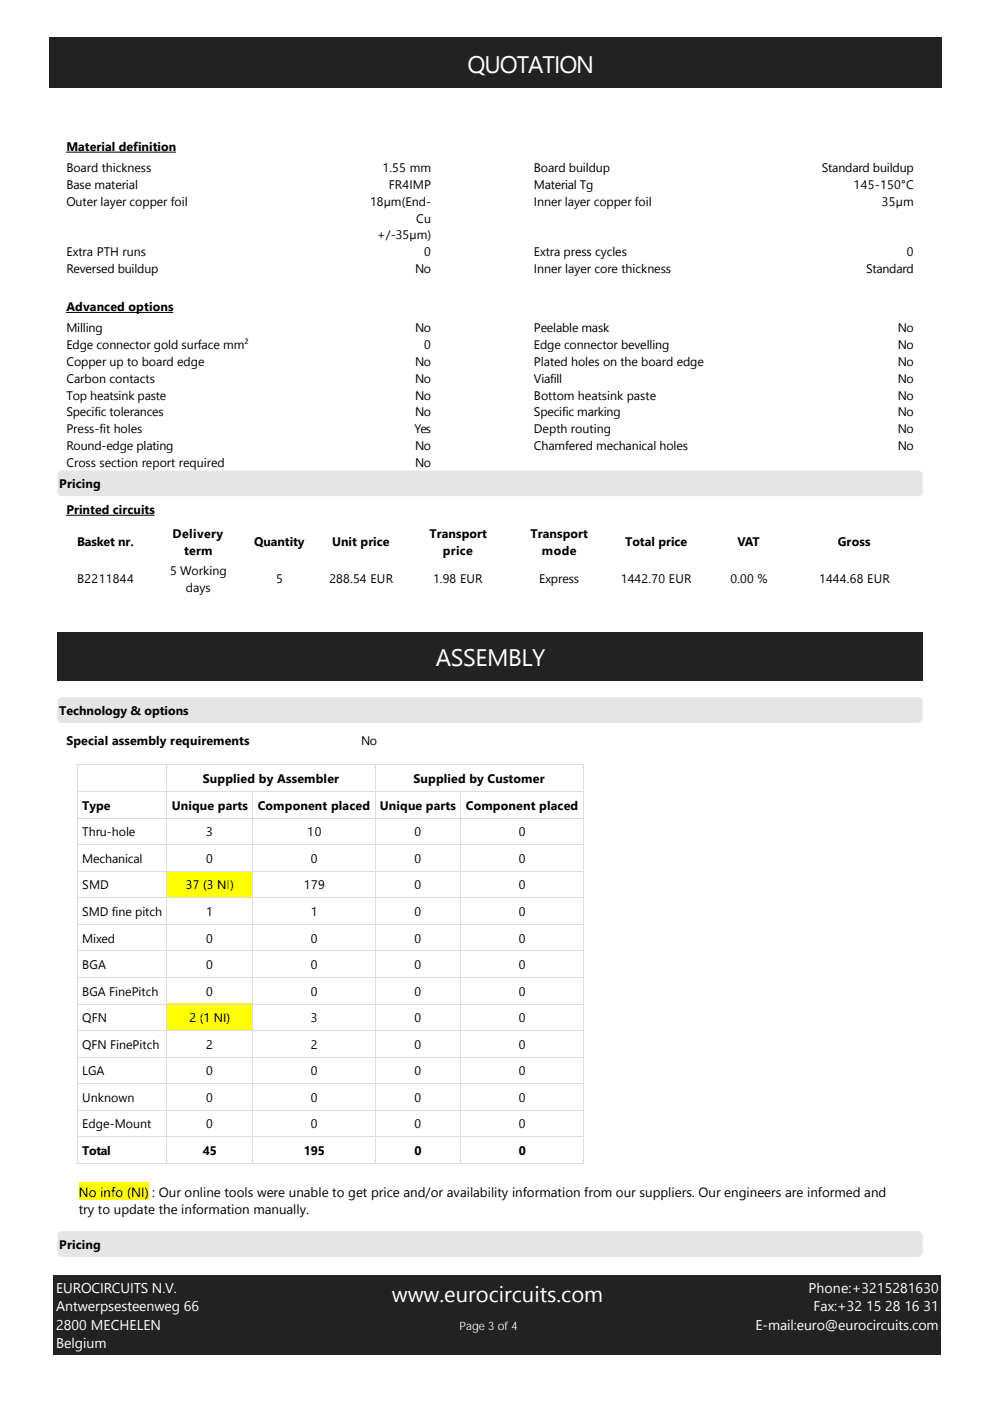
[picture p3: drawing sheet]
<svg xmlns="http://www.w3.org/2000/svg" width="210mm" height="297mm" viewBox="0 0 210 297" stroke-linecap="round" stroke-linejoin="round" font-family="sans-serif">
<defs><g id="words">
<g font-size="5.1" fill="#fff">
<text x="99.1" y="15.4">QUOTATION</text>
<text x="92.4" y="141.3">ASSEMBLY</text>
</g>
<text font-size="4.7" fill="#fff" x="83.1" y="276.1">www.eurocircuits.com</text>
<g font-size="3" fill="#fff">
<text x="11.9" y="274">EUROCIRCUITS N.V.</text>
<text x="171.4" y="274">Phone:+3215281630</text>
<text x="11.9" y="278">Antwerpsesteenweg 66</text>
<text x="11.9" y="281.9">2800 MECHELEN</text>
<text x="160.2" y="281.9">E‐mail:euro@eurocircuits.com</text>
<text x="172.5" y="278">Fax:+32 15 28 16 31</text>
<text x="11.9" y="285.8">Belgium</text>
</g>
<g font-size="2.8">
<text x="16.7" y="253.7">No info ﴾NI﴿</text>
<text x="16.7" y="257.5">try to update the information manually.</text>
<text x="32.3" y="253.7">: Our online tools were unable to get price and/or availability information from our suppliers. Our engineers are informed and</text>
</g>
<g font-size="2.6">
<text x="14.1" y="32">Material definition</text>
<text x="14.1" y="36.5">Board thickness</text>
<text x="14.1" y="40.1">Base material</text>
<text x="81.1" y="36.5">1.55 mm</text>
<text x="82.4" y="40.1">FR4IMP</text>
<text x="113.2" y="36.5">Board buildup</text>
<text x="113.2" y="40.1">Material Tg</text>
<text x="174.2" y="36.5">Standard buildup</text>
<text x="181" y="40.1">145‐150°C</text>
<text x="14.1" y="43.6">Outer layer copper foil</text>
<text x="78.5" y="43.6">18µm﴾End‐</text>
<text x="88.2" y="47.2">Cu</text>
<text x="113.2" y="43.6">Inner layer copper foil</text>
<text x="187" y="43.6">35µm</text>
<text x="80" y="50.8">+/‐35µm﴿</text>
<text x="14.1" y="54.3">Extra PTH runs</text>
<text x="14.1" y="57.9">Reversed buildup</text>
<text x="88.1" y="57.9">No</text>
<text x="89.9" y="54.3">0</text>
<text x="113.2" y="54.3">Extra press cycles</text>
<text x="113.2" y="57.9">Inner layer core thickness</text>
<text x="183.6" y="57.9">Standard</text>
<text x="192.3" y="54.3">0</text>
<text x="14.1" y="66">Advanced options</text>
<text x="14.1" y="70.5">Milling</text>
<text x="88.1" y="70.5">No</text>
<text x="113.2" y="70.5">Peelable mask</text>
<text x="190.4" y="70.5">No</text>
<text x="14.1" y="74">Edge connector gold surface mm²</text>
<text x="14.1" y="77.6">Copper up to board edge</text>
<text x="88.1" y="77.6">No</text>
<text x="89.9" y="74">0</text>
<text x="113.2" y="74">Edge connector bevelling</text>
<text x="113.2" y="77.6">Plated holes on the board edge</text>
<text x="190.4" y="74">No</text>
<text x="190.4" y="77.6">No</text>
<text x="14.1" y="81.2">Carbon contacts</text>
<text x="88.1" y="81.2">No</text>
<text x="113.2" y="81.2">Viafill</text>
<text x="190.4" y="81.2">No</text>
<text x="14.1" y="84.7">Top heatsink paste</text>
<text x="14.1" y="88.3">Specific tolerances</text>
<text x="88.1" y="84.7">No</text>
<text x="88.1" y="88.3">No</text>
<text x="113.2" y="84.7">Bottom heatsink paste</text>
<text x="113.2" y="88.3">Specific marking</text>
<text x="190.4" y="84.7">No</text>
<text x="190.4" y="88.3">No</text>
<text x="14.1" y="91.9">Press‐fit holes</text>
<text x="14.1" y="95.4">Round‐edge plating</text>
<text x="87.9" y="91.9">Yes</text>
<text x="88.1" y="95.4">No</text>
<text x="113.2" y="91.9">Depth routing</text>
<text x="113.2" y="95.4">Chamfered mechanical holes</text>
<text x="190.4" y="91.9">No</text>
<text x="190.4" y="95.4">No</text>
<text x="14.1" y="99">Cross section report required</text>
<text x="88.1" y="99">No</text>
<text x="12.6" y="103.5">Pricing</text>
<text x="14.1" y="109">Printed circuits</text>
<text x="16.3" y="115.7">Basket nr.</text>
<text x="36.6" y="114">Delivery</text>
<text x="39" y="117.6">term</text>
<text x="53.9" y="115.7">Quantity</text>
<text x="70.4" y="115.7">Unit price</text>
<text x="91.1" y="114">Transport</text>
<text x="93.9" y="117.6">price</text>
<text x="112.5" y="114">Transport</text>
<text x="114.9" y="117.6">mode</text>
<text x="132.6" y="115.7">Total price</text>
<text x="156.4" y="115.7">VAT</text>
<text x="177.6" y="115.7">Gross</text>
<text x="16.3" y="123.6">B2211844</text>
<text x="36" y="121.9">5 Working</text>
<text x="39.4" y="125.5">days</text>
<text x="58.6" y="123.6">5</text>
<text x="69.8" y="123.6">288.54 EUR</text>
<text x="91.8" y="123.6">1.98 EUR</text>
<text x="114.3" y="123.6">Express</text>
<text x="131.6" y="123.6">1442.70 EUR</text>
<text x="154.9" y="123.6">0.00 %</text>
<text x="173.7" y="123.6">1444.68 EUR</text>
<text x="12.6" y="151.6">Technology &amp; options</text>
<text x="14.1" y="158">Special assembly requirements</text>
<text x="76.6" y="158">No</text>
<text x="43" y="166">Supplied by Assembler</text>
<text x="87.7" y="166">Supplied by Customer</text>
<text x="17.5" y="171.7">Type</text>
<text x="36.4" y="171.7">Unique parts</text>
<text x="54.6" y="171.7">Component placed</text>
<text x="80.5" y="171.7">Unique parts</text>
<text x="98.8" y="171.7">Component placed</text>
<text x="17.5" y="177.3">Thru‐hole</text>
<text x="43.7" y="177.3">3</text>
<text x="65.1" y="177.3">10</text>
<text x="87.9" y="177.3">0</text>
<text x="110" y="177.3">0</text>
<text x="17.5" y="182.9">Mechanical</text>
<text x="43.7" y="182.9">0</text>
<text x="65.9" y="182.9">0</text>
<text x="87.9" y="182.9">0</text>
<text x="110" y="182.9">0</text>
<text x="17.5" y="188.6">SMD</text>
<text x="39.4" y="188.6">37 ﴾3 NI﴿</text>
<text x="64.4" y="188.6">179</text>
<text x="87.9" y="188.6">0</text>
<text x="110" y="188.6">0</text>
<text x="17.5" y="194.2">SMD fine pitch</text>
<text x="43.7" y="194.2">1</text>
<text x="65.9" y="194.2">1</text>
<text x="87.9" y="194.2">0</text>
<text x="110" y="194.2">0</text>
<text x="17.5" y="199.8">Mixed</text>
<text x="43.7" y="199.8">0</text>
<text x="65.9" y="199.8">0</text>
<text x="87.9" y="199.8">0</text>
<text x="110" y="199.8">0</text>
<text x="17.5" y="205.5">BGA</text>
<text x="43.7" y="205.5">0</text>
<text x="65.9" y="205.5">0</text>
<text x="87.9" y="205.5">0</text>
<text x="110" y="205.5">0</text>
<text x="17.5" y="211.1">BGA FinePitch</text>
<text x="43.7" y="211.1">0</text>
<text x="65.9" y="211.1">0</text>
<text x="87.9" y="211.1">0</text>
<text x="110" y="211.1">0</text>
<text x="17.5" y="216.7">QFN</text>
<text x="40.2" y="216.7">2 ﴾1 NI﴿</text>
<text x="65.9" y="216.7">3</text>
<text x="87.9" y="216.7">0</text>
<text x="110" y="216.7">0</text>
<text x="17.5" y="222.4">QFN FinePitch</text>
<text x="17.5" y="228">LGA</text>
<text x="43.7" y="222.4">2</text>
<text x="43.7" y="228">0</text>
<text x="65.9" y="222.4">2</text>
<text x="65.9" y="228">0</text>
<text x="87.9" y="222.4">0</text>
<text x="87.9" y="228">0</text>
<text x="110" y="222.4">0</text>
<text x="110" y="228">0</text>
<text x="17.5" y="233.6">Unknown</text>
<text x="43.7" y="233.6">0</text>
<text x="65.9" y="233.6">0</text>
<text x="87.9" y="233.6">0</text>
<text x="110" y="233.6">0</text>
<text x="17.5" y="239.3">Edge‐Mount</text>
<text x="43.7" y="239.3">0</text>
<text x="65.9" y="239.3">0</text>
<text x="87.9" y="239.3">0</text>
<text x="110" y="239.3">0</text>
<text x="17.5" y="244.9">Total</text>
<text x="43" y="244.9">45</text>
<text x="64.4" y="244.9">195</text>
<text x="87.9" y="244.9">0</text>
<text x="110" y="244.9">0</text>
<text x="12.6" y="264.8">Pricing</text>
</g>
<text font-size="2.5" fill="#fff" x="97.4" y="282.1">Page 3 of 4</text>
</g></defs>
<path d="M12.5 100l.6-.2h181.6a.94 .94 0 0 1 .9 .9v3.6a.94 .94 0 0 1-.9 .9h-181.6a.94 .94 0 0 1-.9-.9v-3.6z" fill-rule="evenodd" fill="#e5e5e5"/>
<path d="M12.2 133.9h183.4v10.4h-183.4z" fill-rule="evenodd" fill="#222"/>
<g fill="#e5e5e5">
<path d="M12.5 148.1l.6-.3h181.6a.94 .94 0 0 1 .9 1v3.5a.94 .94 0 0 1-.9 1h-181.6a.94 .94 0 0 1-.9-1v-3.5z" fill-rule="evenodd"/>
<path d="M12.5 261.3l.6-.3h181.6a.94 .94 0 0 1 .9 1v3.5a.94 .94 0 0 1-.9 1h-181.6a.94 .94 0 0 1-.9-1v-3.5z" fill-rule="evenodd"/>
</g>
<path d="M16.3 162.2h107.4M16.3 167.8h107.4M16.3 173.5h107.4M16.3 179.1h107.4M16.4 162.1v28.2M35.4 162.1v22.5M53.6 167.7v16.9M79.5 162.1v22.5M97.7 167.7v16.9M123.6 162.1v22.5M16.3 184.7h19" fill="none" stroke="#dcdcdc" stroke-width=".21"/>
<path d="M35.3 184.6h18.2v5.7h-18.2z" fill-rule="evenodd" fill="#ff0"/>
<path d="M16.3 190.4h107.4M16.3 196h107.4M16.4 190.3v28.1M35.3 184.7h88.4M35.4 184.6v28.2M53.6 184.6v28.2M79.5 184.6v28.2M97.7 184.6v28.2M123.6 184.6v28.2M16.3 201.6h107.4M16.3 207.2h107.4M16.3 212.9h19" fill="none" stroke="#dcdcdc" stroke-width=".21"/>
<path d="M35.3 212.8h18.2v5.6h-18.2z" fill-rule="evenodd" fill="#ff0"/>
<g fill="none" stroke="#dcdcdc" stroke-width=".21">
<path d="M16.3 218.5h107.4M16.4 218.4v28.4M35.3 212.9h88.4M35.4 212.8v34M53.6 212.8v34M79.5 212.8v34M97.7 212.8v34M123.6 212.8v34M16.3 224.1h107.4M16.3 229.8h107.4M16.3 235.4h107.4M16.3 241h107.4"/>
<path d="M16.3 246.7h107.4"/>
</g>
<path d="M16.7 250.7h14.8v3.8h-14.8z" fill-rule="evenodd" fill="#ff0"/>
<path d="M14.1 32.3h23.1M14.1 66.2h22.5M14.1 109.2h18.6" fill="none" stroke="#000" stroke-width=".21"/>
<g fill="#222">
<path d="M10.3 7.9h189.3v10.7h-189.3z" fill-rule="evenodd"/>
<path d="M11.4 270.3h188.2v16.8h-188.2z" fill-rule="evenodd"/>
</g>
<use href="#words"/>
</svg>
